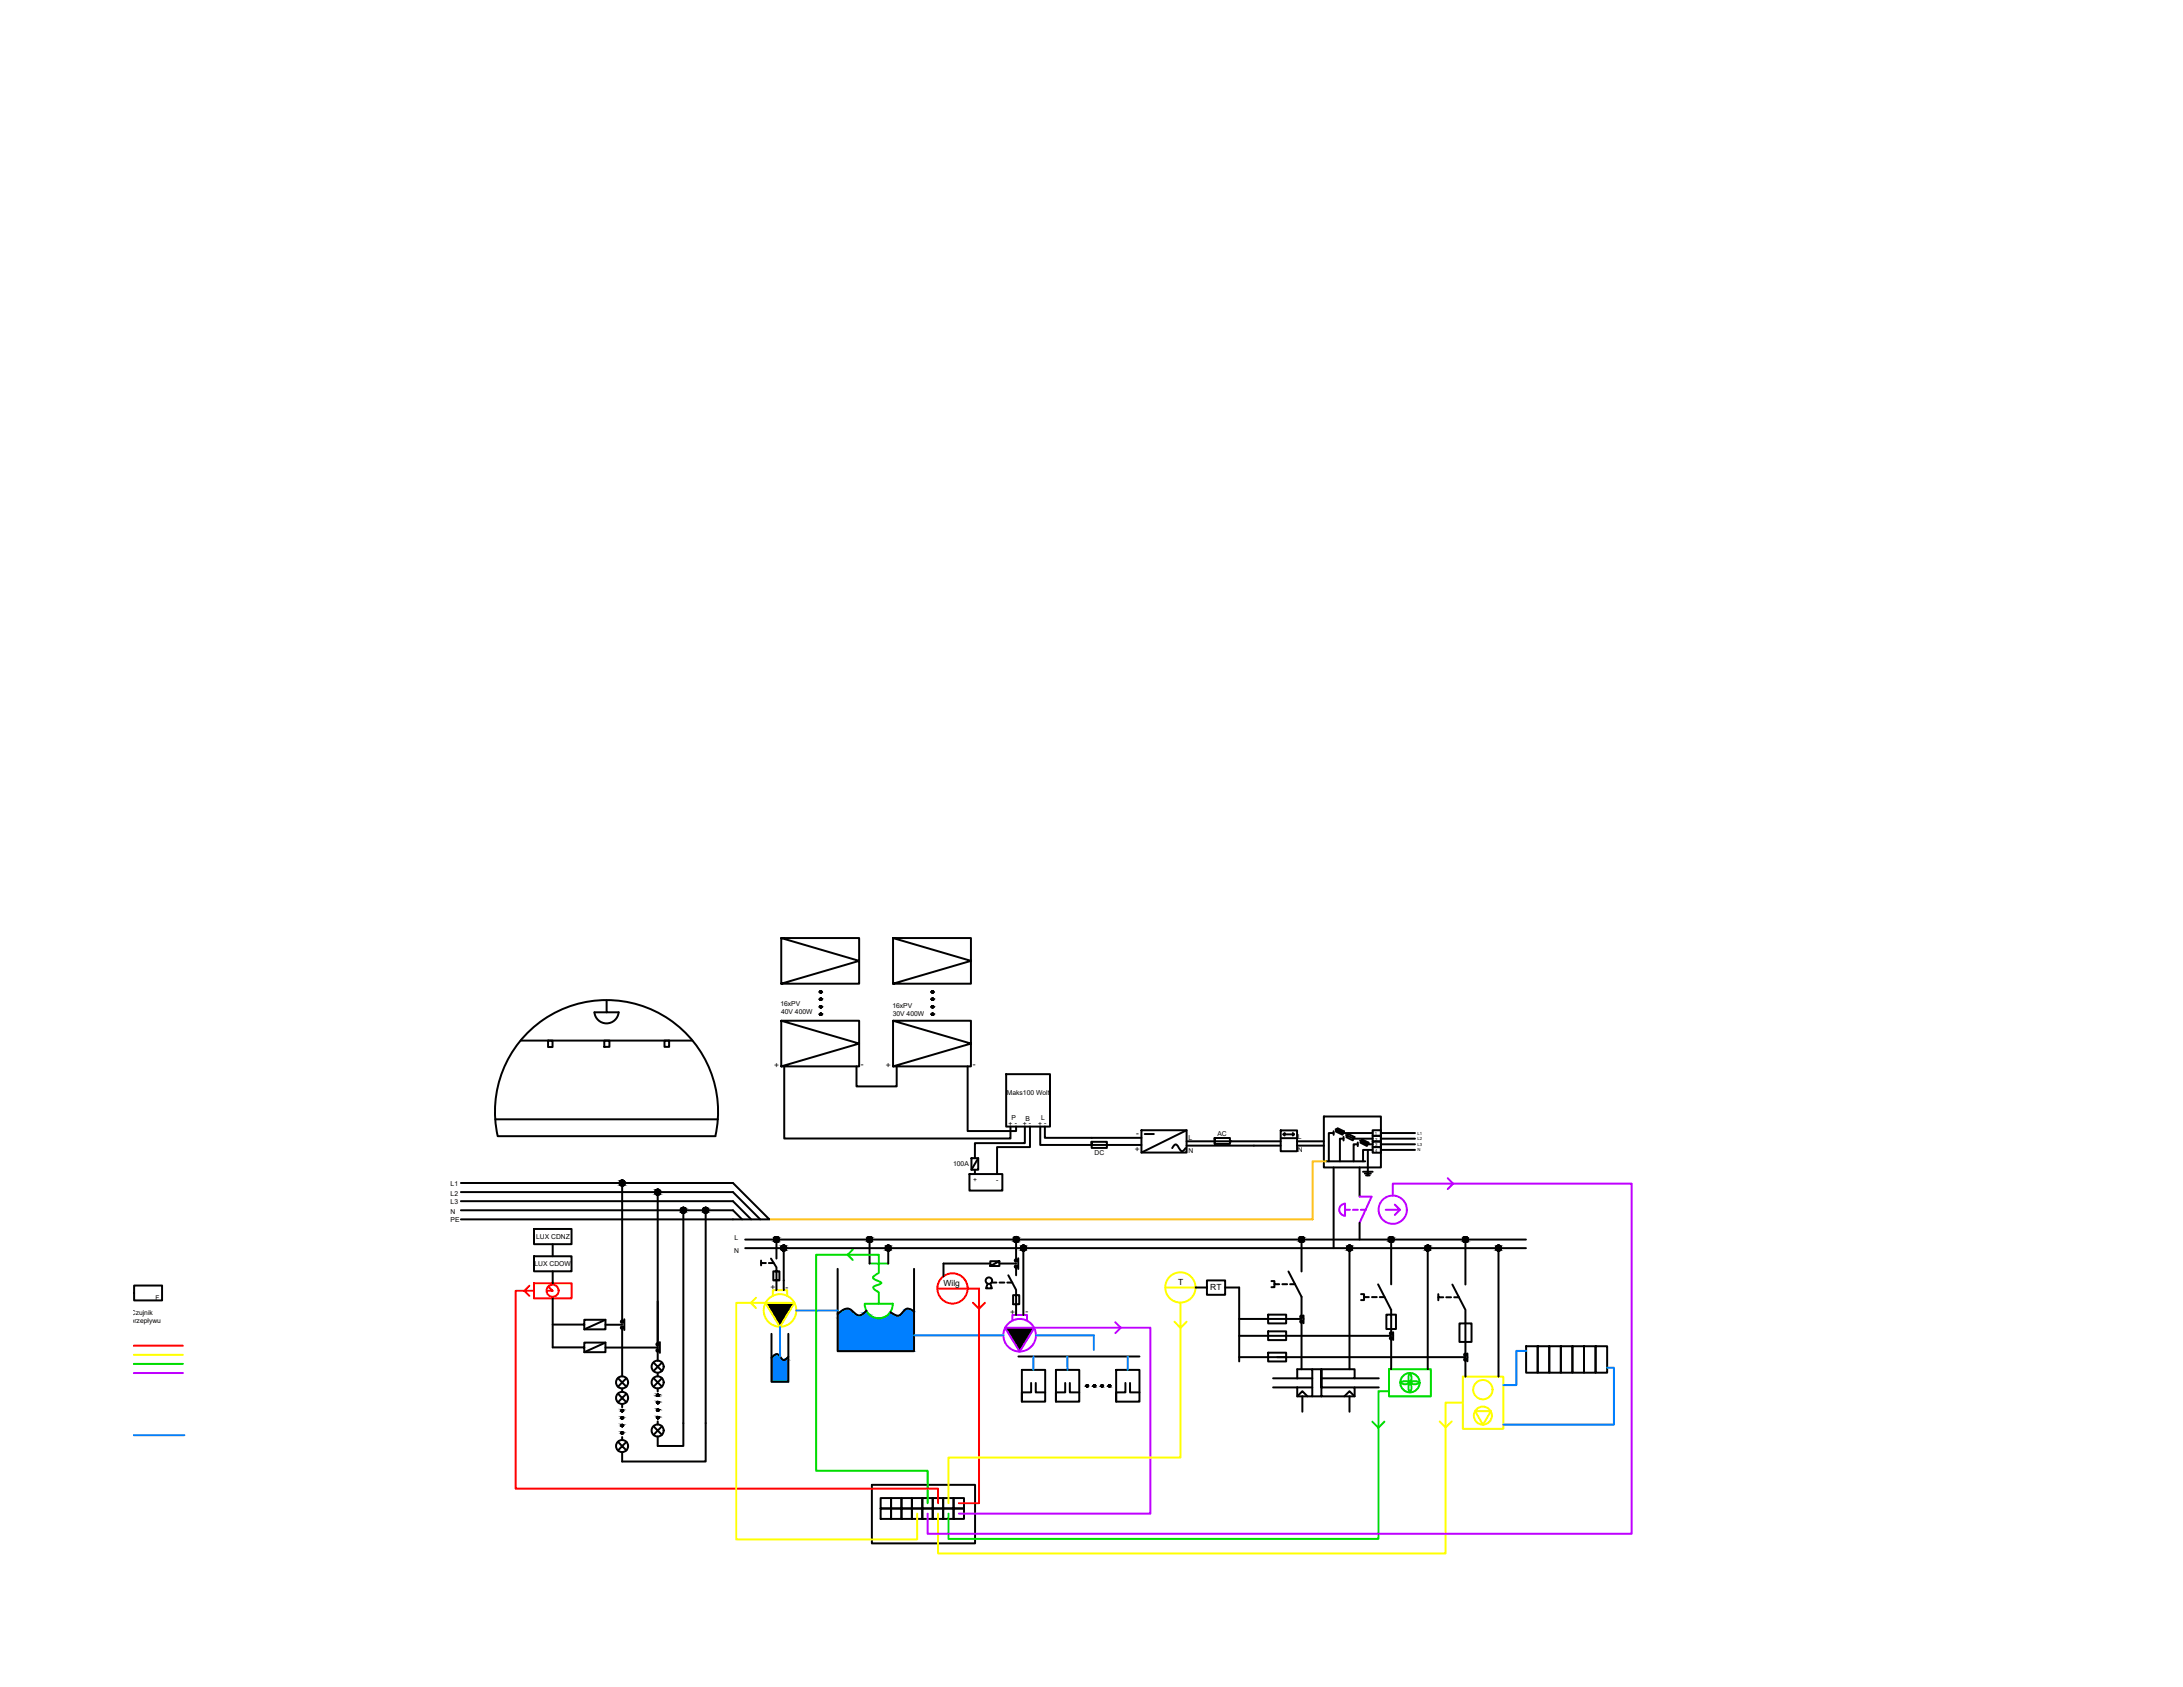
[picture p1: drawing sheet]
<svg xmlns="http://www.w3.org/2000/svg" width="279mm" height="216mm" viewBox="0 0 279 216" stroke-linecap="round" stroke-linejoin="round" font-family="sans-serif">
<defs><g id="words">
<g font-size="1.1">
<text x="99.1" y="136.6">+</text>
<text x="110.2" y="136.5">-</text>
<text x="113.4" y="136.6">+</text>
<text x="124.5" y="136.5">-</text>
<text x="145.3" y="147.5">+</text>
<text x="145.4" y="145.4">-</text>
<text x="98.6" y="165.1">+</text>
<text x="100.5" y="165.1">-</text>
<text x="120.8" y="164.6">Wilg</text>
<text x="150.8" y="164.5">T</text>
<text x="154.9" y="165.1">RT</text>
<text x="129.3" y="168.3">+</text>
<text x="131.2" y="168.2">-</text>
</g>
<g font-size=".9">
<text x="99.9" y="128.8">16xPV</text>
<text x="100" y="129.8">40V 400W</text>
<text x="114.2" y="129">16xPV</text>
<text x="114.3" y="130">30V 400W</text>
<text x="128.9" y="140.2">Maks100 Wolt</text>
<text x="129.5" y="143.4">P</text>
<text x="131.3" y="143.4">B</text>
<text x="133.3" y="143.4">L</text>
<text x="122" y="149.3">100A</text>
<text x="129.1" y="144.1">+ -</text>
<text x="130.9" y="144.1">+ -</text>
<text x="132.9" y="144.1">+ -</text>
<text x="140.1" y="147.8">DC</text>
<text x="152.1" y="145.9">L</text>
<text x="152.1" y="147.6">N</text>
<text x="155.8" y="145.4">AC</text>
<text x="166.1" y="145.8">L</text>
<text x="166.1" y="147.5">N</text>
<text x="57.7" y="154.1">L3</text>
<text x="57.7" y="153">L2</text>
<text x="57.7" y="155.3">N</text>
<text x="57.7" y="151.8">L1</text>
<text x="124.6" y="151.3">+</text>
<text x="127.5" y="151.2">-</text>
<text x="57.7" y="156.4">PE</text>
<text x="68.6" y="158.6">LUX CDNZ</text>
<text x="94" y="160.4">N</text>
<text x="94" y="158.7">L</text>
<text x="68.4" y="162">LUX CDOW</text>
<text x="16.7" y="169.3">przepływu</text>
<text x="16.7" y="168.3">Czujnik</text>
</g>
<text font-size=".8" x="19.9" y="166.3">F</text>
<g font-size=".5">
<text x="176" y="145.2">1</text>
<text x="176" y="146.7">3</text>
<text x="176" y="147.4">4</text>
<text x="176" y="146">2</text>
<text x="181.4" y="145.2">L1</text>
<text x="181.4" y="147.4">N</text>
<text x="181.4" y="146.6">L3</text>
<text x="181.4" y="146">L2</text>
</g>
</g></defs>
<!-- layer: 0 -->
<g fill="none" stroke="#000" stroke-width=".25">
<path d="M66.6 133.2h22M67.5 132.2a14.3 14.3 0 0 1 17-2.4 14.3 14.3 0 0 1 7.1 15.6h-27.9a14.3 14.3 0 0 1 3.8-13.2zM70.1 133.2h.6v.8h-.6zM77.3 133.2h.7v.8h-.7zM77.6 128v1.6h1.6a1.56 1.56 0 0 1-1.6 1.4 1.56 1.56 0 0 1-1.5-1.4h1.5M85 133.2h.6v.8h-.6zM100 130.6v5.9h10v-5.9h-10l10 3-10 2.9M100 120.1v5.8h10v-5.8h-10l10 2.9-10 2.9M100.4 136.5v9.2h28.9v-1.5M109.6 136.5v2.5h5.2v-2.5M114.3 130.6v5.9h10v-5.9h-10l10 3-10 2.9M114.3 120.1v5.8h10v-5.8h-10l10 2.9-10 2.9"/>
<path d="M123.8 136.5v8.3h6.2v-.6M128.8 137.5h5.6v6.7h-5.6zM59 151.4h34.8l4.7 4.7h-39.5M59 152.6h34.8l3.5 3.5M59 153.7h34.8l2.3 2.4M59 154.9h34.8l1.2 1.2M63.4 143.2h28.5M68.3 157.3h4.9v1.9h-4.9zM70.7 159.2v1.6M79.6 151.4v17.8M84.2 152.6v21.6M87.5 154.9v30.2h-3.3v-1.3"/>
<path d="M90.3 154.9v32.1h-10.7v-1.1M95.4 159.7h99.9M95.4 158.6h99.9M99.4 158.6v2.5M100.3 159.7v5.4M111.3 158.6v3.1M113.7 159.7v2M124.1 150.3h4.2v2.1h-4.2zM124.3 148.2h.9v1.5h-.9zM124.8 149.7v.6M125.2 148.2l-.9 1.5M130 158.6v2.7"/>
<path d="M131 159.7v8.6M131.2 144.2v2.1h-6.4v1.9M131.8 144.2v2.6h-4.2v3.5M133.1 144.2v2.3h13M133.7 144.2v1.4h12.4M139.7 146.1h2v.8h-2v-.8v.4M146.1 144.6h5.8v2.9h-5.8zM146.5 145.1h1.2M150 146.9l.1-.1a.36 .36 0 0 1 .4-.3 .36 .36 0 0 1 .4 .4l.3 .4h.2l.3-.4M151.9 146.1h12M151.9 144.6l-5.8 2.9M151.9 146.6h12"/>
<path d="M155.5 145.6h1.9v.8h-1.9v-.8v.4M155.5 146.1v.3M163.9 144.7h2.1v2.6h-2.1zM163.9 145.7h2.1M164.3 145.2l.1 .1M164.4 145l-.1 .2h1.3M165.5 145l.1 .2-.1 .1M166 146.1h3.4M166 146.6h3.4M166.6 158.6v4.1M169.4 142.9h7.3v6.5h-7.3zM169.7 148.6h5"/>
<path d="M170.7 145h-.6v3.6M170.7 144.8v.4M170.7 149.4v10.3M170.9 144.5l1 .5-.1 .2-.8-.4 .2-.4 .8 .4-.1 .2h3.8M172 145.7h-.5v2.9M172 145.5v.5M172.3 145.3l.9 .4h2.5M172.5 145.1l.9 .4-.3 .4-.8-.4zM172.7 159.7v15.5M173.8 146.4h-.6v2.2M173.8 146.2v.5M174 149.4v3.7"/>
<path d="M174 156.5v2.1M174.1 146l.9 .4-.1 .3-.8-.5 .2-.4 .9 .4-.2 .2h.7M175.1 147.2v2.8h-.6M175.1 150.4h.2M175.5 150.2h-.4v.2h-.3M175.7 146.8h1v.7h-1zM175.7 146.1h1v.7h-1zM175.7 145.4h1v.7h-1zM175.7 144.6h1v.8h-1zM175.7 147.2h-1.2v1.4M175.7 150h-.6v.2h-.4M176.7 145h4.4"/>
<path d="M176.7 145.7h4.4M176.7 146.4h4.4M176.7 147.2h4.4M178.1 158.6v5.8M182.7 159.7v15.5M187.6 158.6v5.8M191.8 159.7v16.5M17.2 164.5h3.5v1.9h-3.5zM68.3 160.8h4.9v1.9h-4.9zM70.7 169.5h4.1v-.6h2.7v1.2h-2.7v-.6M70.7 166.2v6.2h4.1v-.6h2.7v1.3h-2.7v-.7M70.7 162.7v1.5"/>
<path d="M77.5 168.9l-2.7 1.2M77.5 169.5h2.1M77.5 171.8l-2.7 1.3M77.5 172.5h6.7M79.1 177.5l.5-.6 .6 .6M79.1 176.4l.5 .5 .6-.5M79.1 179.5l.5-.6 .6 .6M79.1 178.4l.5 .5 .6-.5M79.6 169.9v6.2M79.6 177.7v.4M79.6 179.7v.4M79.9 168.8v1.4"/>
<path d="M83.7 175.5l.5-.6 .5 .6M83.7 174.4l.5 .5 .5-.5M83.7 177.5l.5-.6 .5 .6M83.7 176.4l.5 .5 .5-.5M84.2 175.7v.4M84.2 177.7v.4M84.5 171.8v1.3M97.4 161.3v.3h.6M97.4 161.6v.3M98.4 161.6h.6M98.7 161.1l.7 1.1v1.7h-.4v-1.2h.8v1.2h-.4v1.2M98.7 170.7v6.1h2.2v-6.1"/>
<path d="M100.9 173.6l-.6 .5-.5-.5a.45 .45 0 0 0-.3-.3 .45 .45 0 0 0-.5 .2l-.3 .3M107.2 162.4v10.5h9.8v-10.5M110.9 167.7l-.2 .3a.79 .79 0 0 1-1.4 0 1.04 1.04 0 0 0-1.6-.2l-.5 .3M117 167.8l-.2-.1a.78 .78 0 0 0-1.3 .3l-.5 .4a1.6 1.6 0 0 1-1-.5M126.4 164.3l-.2 .6h.8l-.3-.6M126.7 161.7h-5.9v1.7M126.9 164.1h.6M127.9 161.4l-1.2 .6h1.2v-.6h-1.2v.6M127.9 161.7h2.1M127.9 164.1h.6M128.9 164.1h.7M129.1 163.2l.9 1.9v1.8h.5v-1.2h-.8v1.2h.3v1.4"/>
<path d="M130 162.1v1.1M130.3 161v1.4M130.3 173.6h15.5M130.8 175.3h3v4.1h-3zM132 177v1.2h-1.2v1.2M132.6 177v1.2h1.2M135.1 175.3h3v4.1h-3zM136.3 177v1.2h-1.2v1.2M136.9 177v1.2h1.2M142.9 175.3h2.9v4.1h-2.9zM144 177v1.2h-1.1v1.2M144.6 177v1.2h1.2"/>
<path d="M153 164.8h1.5M154.5 163.9h2.3v1.8h-2.3zM156.8 164.8h1.8v9.4M158.6 168.8h8M158.6 171h19.4M158.6 173.7h29M162.3 168.2h2.3v1.2h-2.3zM162.3 170.4h2.3v1.1h-2.3zM162.3 173.1h2.3v1.1h-2.3zM162.7 163.9h.4v.5h.6M162.9 176.4h5.1M162.9 177.6h5.1"/>
<path d="M163.1 164.4v.3h-.4M164.1 164.4h.6M164.9 162.7l1.7 3.3v2.5M165.1 164.4h.6M166 176.4v-1.2h2v3.5h-2v-1.1M166 178.7l.7-.7 .6 .7M166.6 169.1v6.1M166.7 178.7v2M166.8 168.4v.9M168 175.2h5.4v1.2h-4.3M168 178.7h5.4v-1.1h-4.3v-2.4v3.5M172.1 178.7l.6-.7 .7 .7"/>
<path d="M172.7 178.7v2M173.4 176.4h3.1M173.4 177.6h3.1M174.2 165.6h.4v.4h.6M174.6 166v.4h-.4M175.6 166h.6M176.4 164.4l1.7 3.2v3.1M176.6 166h.6M177.4 168.2h1.3v1.9h-1.3zM178.1 171.3v3.9M178.3 170.5v1M184.1 165.6v.4h.6"/>
<path d="M184.1 166v.4M185.1 166h.6M185.9 164.4l1.7 3.2v5.8M186.1 166h.6M186.8 169.4h1.5v2.3h-1.5zM187.6 174v2.2M187.8 173.2v1M195.3 172.3h1.5v3.4h-1.5zM196.8 172.3h1.5v3.4h-1.5zM198.3 172.3h1.5v3.4h-1.5zM199.8 172.3h1.5v3.4h-1.5zM201.3 172.3h1.4v3.4h-1.4z"/>
<path d="M202.7 172.3h1.5v3.4h-1.5zM204.2 172.3h1.5v3.4h-1.5zM79.1 185.6l.5-.5 .6 .5M79.1 184.5l.5 .6 .6-.6M79.6 183.9v.4M83.7 183.6l.5-.5 .5 .5M83.7 182.5l.5 .6 .5-.6M84.2 181.9v.4M111.6 190h13.2v7.5h-13.2zM112.7 193.1h1.3v1.3h-1.3zM112.7 191.7h1.3v1.4h-1.3zM114 193.1h1.4v1.3h-1.4z"/>
<path d="M114 191.7h1.4v1.4h-1.4zM115.4 193.1h1.3v1.3h-1.3zM115.4 191.7h1.3v1.4h-1.3zM116.7 193.1h1.3v1.3h-1.3zM116.7 191.7h1.3v1.4h-1.3zM118 193.1h1.4v1.3h-1.4zM118 191.7h1.4v1.4h-1.4zM119.4 193.1h1.3v1.3h-1.3zM119.4 191.7h1.3v1.4h-1.3zM120.7 193.1h1.3v1.3h-1.3zM120.7 191.7h1.3v1.4h-1.3zM122 193.1h1.4v1.3h-1.4z"/>
<path d="M122 191.7h1.4v1.4h-1.4z"/>
<circle cx="79.6" cy="176.9" r=".77"/>
<circle cx="79.6" cy="178.9" r=".77"/>
<circle cx="79.6" cy="169.1" r=".16"/>
<circle cx="79.6" cy="169.9" r=".16"/>
<circle cx="84.2" cy="176.9" r=".77"/>
<circle cx="84.2" cy="174.9" r=".77"/>
<circle cx="84.2" cy="172.8" r=".16"/>
<circle cx="84.2" cy="172" r=".16"/>
<circle cx="126.6" cy="163.9" r=".41"/>
<circle cx="130" cy="161.3" r=".16"/>
<circle cx="130" cy="162.1" r=".16"/>
<circle cx="166.6" cy="168.5" r=".16"/>
<circle cx="166.6" cy="169.1" r=".16"/>
<circle cx="178" cy="170.6" r=".16"/>
<circle cx="178" cy="171.3" r=".16"/>
<circle cx="187.5" cy="173.4" r=".16"/>
<circle cx="187.5" cy="174" r=".16"/>
<circle cx="79.6" cy="185.1" r=".77"/>
<circle cx="84.2" cy="183.1" r=".77"/>
</g>
<!-- layer: RURY WODY -->
<g fill="#007fff" stroke="#007fff" stroke-width=".13">
<path d="M108.4 167.5h.1z"/>
<path d="M116.1 167.5h.3z"/>
<path d="M99.3 173.3h.2z"/>
<path d="M100.8 173.8l.1-.2v.2z"/>
<path d="M100.5 174h.4z"/>
<path d="M108.4 167.5h.3zM108.2 167.5h.5z"/>
<path d="M116.1 167.5h.3zM116.1 167.5h.3z"/>
<path d="M108.2 167.5h.5zM108.2 167.5h.5z"/>
<path d="M116.1 167.5h.3zM116 167.5h.4z"/>
<path d="M116 167.5l.6 .1zM115.9 167.6h.7z"/>
<path d="M108.2 167.5l.7 .1-.2-.1zM108 167.6l.2-.1 .7 .1z"/>
<path d="M108 167.6h.9zM107.9 167.6h1z"/>
<path d="M115.9 167.6h.8zM115.8 167.6h.9z"/>
<path d="M107.9 167.6l1.2 .2-.2-.2zM107.7 167.8l.2-.2 1.2 .2z"/>
<path d="M107.7 167.8h1.4zM107.7 167.8h1.4z"/>
<path d="M115.8 167.6l1.2 .2-.3-.2zM115.8 167.6l1.2 .2h-1.4z"/>
<path d="M110.9 167.8l.1 .2zM110.7 168l.2-.2 .1 .2z"/>
<path d="M115.6 167.8l1.4 .2v-.2zM115.6 167.8l1.4 .2h-1.5z"/>
<path d="M110.7 168h.4zM110.6 168h.5z"/>
<path d="M107.7 167.8l1.8 .3-.4-.3zM107.2 168.1l.5-.3 1.8 .3z"/>
<path d="M110.6 168l.6 .2-.1-.2zM110.4 168.2l.2-.2 .6 .2z"/>
<path d="M115.5 168l1.5 .2v-.2zM115.5 168l1.5 .2h-1.7z"/>
<path d="M107.2 168.1l2.3 .1zM107.2 168.1l2.3 .1z"/>
<path d="M113.9 168l.5 .2zM113.9 168l.5 .2h-.7z"/>
<path d="M113.7 168.2h.7zM113.7 168.2h.7z"/>
<path d="M110.4 168.2l.9 .1-.1-.1zM110.2 168.3l.2-.1 .9 .1z"/>
<path d="M110.2 168.3h1.1zM110.2 168.3h1.1z"/>
<path d="M115.3 168.2l1.7 .1v-.1zM115.2 168.3l.1-.1 1.7 .1z"/>
<path d="M107.2 168.2l2.6 .1-.3-.1zM107.2 168.2l2.6 .1h-2.6z"/>
<path d="M113.7 168.2l.9 .1-.2-.1zM113.6 168.3l.1-.1 .9 .1z"/>
<path d="M110.2 168.3h1.2zM110.1 168.3h1.3z"/>
<path d="M110.1 168.3l1.3 .1zM110 168.4h1.4z"/>
<path d="M107.2 168.3l2.7 .1zM107.2 168.3l2.7 .1z"/>
<path d="M110 168.4h1.4zM110 168.4h1.4z"/>
<path d="M107.2 168.4h2.8zM107.2 168.4h2.8z"/>
<path d="M115.2 168.3l1.8 .1zM115 168.4h2z"/>
<path d="M113.6 168.3l1.2 .1zM113.6 168.3l1.2 .1h-1.3z"/>
<path d="M115 168.4h2zM115 168.4h2z"/>
<path d="M113.5 168.4h1.5zM113.5 168.4h1.5z"/>
<path d="M113.5 168.4h3.5zM113.5 168.4h3.5z"/>
<path d="M107.2 168.4l4.4 .1-.2-.1zM107.2 168.4l4.4 .1h-4.4z"/>
<path d="M113.5 168.4l3.5 .2v-.2zM113.2 168.6l.3-.2 3.5 .2z"/>
<path d="M107.2 168.5l4.7 .1-.3-.1zM107.2 168.5l4.7 .1h-4.7z"/>
<path d="M113.2 168.6l3.8 .1v-.1zM112.9 168.7l.3-.1 3.8 .1z"/>
<path d="M112.9 168.7h4.1zM112.7 168.7h4.3z"/>
<path d="M107.2 168.6l5 .1-.3-.1zM107.2 168.6l5 .1h-5z"/>
<path d="M112.7 168.7h4.3zM112.5 168.7h4.5z"/>
<path d="M107.2 168.7h5.3zM107.2 168.7h5.3z"/>
<path d="M107.2 168.7l9.8 4.2v-4.2zM107.2 168.7l9.8 4.2h-9.8z"/>
<path d="M99.3 173.3h.3zM99.2 173.3h.4z"/>
<path d="M99.2 173.3l.4 .1zM99.2 173.3l.4 .1z"/>
<path d="M99.2 173.4l.5 .1-.1-.1zM99 173.5l.2-.1 .5 .1zM99 173.5h.7zM99 173.5h.7z"/>
<path d="M99 173.5l.8 .1-.1-.1zM99 173.5l.8 .1h-.9z"/>
<path d="M98.9 173.6l1.1 .2-.2-.2zM98.9 173.6l1.1 .2h-1.3z"/>
<path d="M98.7 173.8l1.4 .1-.1-.1zM98.7 173.8l1.4 .1h-1.4z"/>
<path d="M100.8 173.8l.1 .1v-.1zM100.8 173.8l.1 .1h-.3z"/>
<path d="M100.6 173.9l.3 .1v-.1zM100.5 174l.1-.1 .3 .1zM100.5 174h.4z"/>
<path d="M98.7 173.9l1.5 .1-.1-.1zM98.7 173.9l1.5 .1h-1.5z"/>
<path d="M100.5 174l.4 .1zM100.3 174.1h.6z"/>
<path d="M98.7 174l1.6 .1zM98.7 174l1.6 .1z"/>
<path d="M98.7 174.1l2.2 2.7v-2.7zM98.7 174.1l2.2 2.7h-2.2z"/>
</g>
<!-- layer: cyfrowy3 -->
<g fill="none" stroke="#0d0" stroke-width=".25">
<path d="M109.1 159.9l-.6 .7 .6 .6M17.1 174.6h6.3M110.7 166.9a1.79 1.79 0 0 0 1.8 1.8 1.79 1.79 0 0 0 1.8-1.8M110.7 166.8h3.6M111.3 161.7h2.4M112.5 166.8v-1.4l-.5-.3-.2-.4 .9-.4 .1-.2a1.68 1.68 0 0 1-1.1-.6l.8-.6v-2.3h-8v27.6h14.2v4.2M177.8 175.2h5.3v3.5h-5.3zM177.8 178h-1.4v18.9h-55v-3.2M179.2 176.9a1.09 1.09 0 0 1 1.3 0M179.2 177a1.09 1.09 0 0 0 1.3 0M180.4 177a1.03 1.03 0 0 1 0 1.2 1.09 1.09 0 0 1 0-1.2zM180.4 175.7a1.06 1.06 0 0 1 .1 1.3 1.06 1.06 0 0 1-.1-1.3z"/>
<path d="M180.4 177a1.09 1.09 0 0 0 1.3 0M180.4 176.9a1.09 1.09 0 0 1 1.3 0M175.6 181.9l.8 .8 .8-.8"/>
<circle cx="180.5" cy="177" r="1.24"/>
<circle cx="180.5" cy="177" r=".16"/>
</g>
<!-- layer: 0 -->
<g fill="#000" stroke="#000" stroke-width=".13">
<path d="M98 166.7l3.7 .1zM128.7 169.9h3.7z"/>
<path d="M79.6 151h.1zM79.5 151h.2z"/>
<path d="M79.5 151l.3 .1zM79.5 151.1h.3z"/>
<path d="M79.5 151.8h.2zM79.5 151.8h.2z"/>
<path d="M79.5 151.1h.4zM79.4 151.1h.5z"/>
<path d="M79.5 151.8h.3zM79.5 151.8h.2z"/>
<path d="M79.4 151.1h.5zM79.4 151.1h.5z"/>
<path d="M79.4 151.7h.5zM79.4 151.7l.4 .1z"/>
<path d="M79.4 151.1l.6 .1zM79.4 151.1l.6 .1h-.7z"/>
<path d="M79.4 151.7h.5zM79.4 151.7h.5z"/>
<path d="M79.3 151.2l.7 .1zM79.3 151.2l.7 .1h-.7z"/>
<path d="M79.3 151.6h.7zM79.3 151.6l.6 .1z"/>
<path d="M79.3 151.3h.7zM79.3 151.3h.7h-.8z"/>
<path d="M79.3 151.5h.7zM79.3 151.5l.7 .1z"/>
<path d="M79.2 151.3l.8 .1zM79.2 151.3l.8 .1z"/>
<path d="M79.2 151.5h.8zM79.2 151.5h.8z"/>
<path d="M79.2 151.4l.8 .1v-.1zM79.2 151.4l.8 .1h-.8z"/>
<path d="M84.2 152.2h.1zM84.1 152.2h.2z"/>
<path d="M84.1 152.2h.3zM84 152.2h.4z"/>
<path d="M84.1 152.9h.2zM84.1 152.9h.1z"/>
<path d="M84 152.2l.4 .1zM83.9 152.3h.5z"/>
<path d="M84 152.9h.4zM84 152.9h.3z"/>
<path d="M83.9 152.3h.6zM83.9 152.3h.6z"/>
<path d="M83.9 152.9h.5zM83.9 152.9h.5z"/>
<path d="M83.9 152.3l.6 .1zM83.9 152.3l.6 .1h-.6z"/>
<path d="M83.9 152.8h.6zM83.9 152.8l.5 .1z"/>
<path d="M83.9 152.4h.6zM83.9 152.4h.6h-.7z"/>
<path d="M83.9 152.8h.6zM83.9 152.8h.6z"/>
<path d="M83.8 152.4l.8 .1zM83.8 152.4l.8 .1h-.8z"/>
<path d="M83.8 152.7h.7zM83.8 152.7l.7 .1z"/>
<path d="M83.8 152.5l.8 .1zM83.8 152.5l.8 .1z"/>
<path d="M83.8 152.6h.8zM83.8 152.6l.7 .1z"/>
<path d="M83.8 152.6h.8zM83.8 152.6h.8h-.8z"/>
<path d="M87.4 154.5h.2zM87.4 154.5h.2z"/>
<path d="M87.4 154.5l.2 .1zM87.3 154.6h.3z"/>
<path d="M87.4 155.3h.2zM87.4 155.3h.1z"/>
<path d="M87.3 154.6h.4zM87.2 154.6h.5z"/>
<path d="M87.3 155.2h.3zM87.3 155.2l.3 .1z"/>
<path d="M87.2 154.6h.5zM87.2 154.6h.5h-.5z"/>
<path d="M87.2 155.2h.5zM87.2 155.2h.4z"/>
<path d="M87.2 154.6l.6 .1zM87.2 154.6l.6 .1z"/>
<path d="M87.2 155.1h.5zM87.2 155.1l.5 .1z"/>
<path d="M87.1 154.7h.7zM87.1 154.7h.7h-.7z"/>
<path d="M87.1 155.1h.7zM87.1 155.1h.6z"/>
<path d="M87.1 154.7l.7 .1v-.1zM87.1 154.7l.7 .1h-.7z"/>
<path d="M87.1 155h.7zM87.1 155l.7 .1z"/>
<path d="M87.1 154.8l.7 .1zM87.1 154.8l.7 .1h-.7z"/>
<path d="M87.1 154.9l.7 .1zM87.1 154.9l.7 .1z"/>
<path d="M87.1 155h.7zM87.1 155h.7h-.7z"/>
<path d="M90.3 154.5h.1zM90.2 154.5h.2z"/>
<path d="M90.2 154.5l.3 .1zM90.1 154.6h.4z"/>
<path d="M90.2 155.3h.2zM90.2 155.3h.1z"/>
<path d="M90.1 154.6h.5zM90.1 154.6h.5z"/>
<path d="M90.1 155.2h.4zM90.1 155.2l.3 .1z"/>
<path d="M90.1 154.6h.5zM90.1 154.6h.5h-.6z"/>
<path d="M90.1 155.2h.5zM90.1 155.2h.4z"/>
<path d="M90 154.6l.6 .1zM90 154.6l.6 .1z"/>
<path d="M90 155.1h.6zM90 155.1l.6 .1z"/>
<path d="M90 154.7h.7zM90 154.7h.7h-.8z"/>
<path d="M90 155.1h.6zM90 155.1h.6z"/>
<path d="M89.9 154.7l.8 .1v-.1zM89.9 154.7l.8 .1h-.8z"/>
<path d="M89.9 155h.8zM89.9 155l.7 .1z"/>
<path d="M89.9 154.8l.8 .1zM89.9 154.8l.8 .1h-.8z"/>
<path d="M89.9 154.9l.8 .1zM89.9 154.9l.8 .1z"/>
<path d="M89.9 155h.8zM89.9 155h.8h-.8z"/>
<path d="M99.3 158.3h.2zM99.3 158.3h.2z"/>
<path d="M99.3 158.3h.2zM99.2 158.3h.3z"/>
<path d="M99.3 159h.2zM99.3 159h.1z"/>
<path d="M99.2 158.3h.4zM99.1 158.3h.5z"/>
<path d="M99.2 159h.3zM99.2 159h.3z"/>
<path d="M99.1 158.3l.6 .1zM99.1 158.4h.6z"/>
<path d="M99.1 158.9h.5zM99.1 158.9l.4 .1z"/>
<path d="M99.1 158.4h.6zM99.1 158.4h.6h-.7z"/>
<path d="M99.1 158.9h.6zM99.1 158.9h.5z"/>
<path d="M99 158.4l.7 .1zM99 158.4l.7 .1h-.7z"/>
<path d="M99 158.8h.7zM99 158.8l.7 .1z"/>
<path d="M99 158.5l.8 .1zM99 158.5l.8 .1h-.8z"/>
<path d="M99 158.8h.7zM99 158.8h.7z"/>
<path d="M99 158.6h.8zM99 158.6h.8h-.8z"/>
<path d="M99 158.6l.8 .1zM99 158.6l.8 .1z"/>
<path d="M99 158.7h.8zM99 158.7l.7 .1z"/>
<path d="M100.3 159.4h.1zM100.2 159.4h.2z"/>
<path d="M100.2 159.4h.3zM100.1 159.4h.4z"/>
<path d="M100.1 159.4h.4zM100.1 159.4h.4z"/>
<path d="M100.1 159.4l.5 .1zM100 159.5h.6z"/>
<path d="M100 159.5h.6zM100 159.5h.6h-.6z"/>
<path d="M100 160h.6zM100 160h.5z"/>
<path d="M100 159.5l.7 .1zM100 159.5l.7 .1h-.8z"/>
<path d="M100 159.9h.6zM100 159.9l.6 .1z"/>
<path d="M99.9 159.6l.8 .1zM99.9 159.6l.8 .1z"/>
<path d="M99.9 159.9h.8zM99.9 159.9h.7z"/>
<path d="M99.9 159.7h.8zM99.9 159.7h.8h-.8z"/>
<path d="M99.9 159.7l.8 .1zM99.9 159.7l.8 .1z"/>
<path d="M99.9 159.8h.8zM99.9 159.8l.8 .1z"/>
<path d="M111.3 158.3h.1zM111.2 158.3h.2z"/>
<path d="M111.2 158.3h.3zM111.1 158.3h.4z"/>
<path d="M111.2 159h.2zM111.2 159h.1z"/>
<path d="M111.1 158.3h.4zM111.1 158.3h.4z"/>
<path d="M111.1 159h.4zM111.1 159h.3z"/>
<path d="M111.1 158.3l.5 .1zM111.1 158.3l.5 .1z"/>
<path d="M111.1 158.9h.4zM111.1 158.9l.4 .1z"/>
<path d="M111 158.4h.6zM111 158.4h.6h-.6z"/>
<path d="M111 158.9h.6zM111 158.9h.5z"/>
<path d="M111 158.4l.7 .1zM111 158.4l.7 .1h-.8z"/>
<path d="M111 158.8h.6zM111 158.8l.6 .1z"/>
<path d="M110.9 158.5l.8 .1zM110.9 158.5l.8 .1h-.8z"/>
<path d="M110.9 158.8h.8zM110.9 158.8h.7z"/>
<path d="M110.9 158.6h.8zM110.9 158.6h.8h-.8z"/>
<path d="M110.9 158.6l.8 .1zM110.9 158.6l.8 .1z"/>
<path d="M110.9 158.7h.8zM110.9 158.7l.8 .1z"/>
<path d="M113.6 159.4h.2zM113.6 159.4h.2z"/>
<path d="M113.6 159.4h.3zM113.5 159.4h.4z"/>
<path d="M113.5 159.4h.4zM113.5 159.4h.4z"/>
<path d="M113.5 159.4l.5 .1zM113.4 159.5h.6z"/>
<path d="M113.4 159.5h.6zM113.4 159.5h.6h-.7z"/>
<path d="M113.4 160h.6zM113.4 160h.5z"/>
<path d="M113.3 159.5l.7 .1zM113.3 159.5l.7 .1h-.7z"/>
<path d="M113.3 159.9h.7zM113.3 159.9l.7 .1z"/>
<path d="M113.3 159.6l.8 .1zM113.3 159.6l.8 .1h-.8z"/>
<path d="M113.3 159.9h.7zM113.3 159.9h.7z"/>
<path d="M113.3 159.7h.8zM113.3 159.7h.8h-.8z"/>
<path d="M113.3 159.7l.8 .1zM113.3 159.7l.8 .1z"/>
<path d="M113.3 159.8h.8zM113.3 159.8l.7 .1z"/>
<path d="M130 158.2l.2 .1zM130 158.3h.2z"/>
<path d="M130 158.3h.2zM129.9 158.3h.3z"/>
<path d="M130 159h.2zM130 159h.1z"/>
<path d="M129.9 158.3h.4zM129.8 158.3h.5z"/>
<path d="M129.9 159h.3zM129.9 159h.3z"/>
<path d="M129.8 158.3l.5 .1zM129.8 158.4h.5z"/>
<path d="M129.8 158.9h.5zM129.8 158.9l.4 .1z"/>
<path d="M129.8 158.4h.6zM129.8 158.4h.6h-.7z"/>
<path d="M129.8 158.9h.5zM129.8 158.9h.5z"/>
<path d="M129.7 158.4l.7 .1zM129.7 158.4l.7 .1h-.7z"/>
<path d="M129.7 158.8h.7zM129.7 158.8l.6 .1z"/>
<path d="M129.7 158.5l.8 .1zM129.7 158.5l.8 .1h-.8z"/>
<path d="M129.7 158.8h.7zM129.7 158.8h.7z"/>
<path d="M129.7 158.6h.8zM129.7 158.6h.8z"/>
<path d="M129.7 158.6l.8 .1v-.1zM129.7 158.6l.8 .1h-.8z"/>
<path d="M129.7 158.7h.8zM129.7 158.7l.7 .1z"/>
<path d="M131 159.4h.1zM130.9 159.4h.2z"/>
<path d="M130.9 159.4h.2zM130.8 159.4h.3z"/>
<path d="M130.8 159.4h.4zM130.7 159.4h.5z"/>
<path d="M130.7 159.4l.6 .1zM130.7 159.4l.6 .1z"/>
<path d="M130.7 159.5h.6zM130.7 159.5h.6h-.6z"/>
<path d="M130.7 160h.6zM130.7 160h.5z"/>
<path d="M130.7 159.5l.6 .1zM130.7 159.5l.6 .1h-.7z"/>
<path d="M130.7 159.9h.6zM130.7 159.9l.6 .1z"/>
<path d="M130.6 159.6l.8 .1zM130.6 159.6l.8 .1h-.8z"/>
<path d="M130.6 159.9h.7zM130.6 159.9h.7z"/>
<path d="M130.6 159.7h.8zM130.6 159.7h.8h-.8z"/>
<path d="M130.6 159.8h.8zM130.6 159.8l.7 .1z"/>
<path d="M130.6 159.7h.8zM130.6 159.7l.8 .1z"/>
<path d="M166.5 158.3h.2zM166.5 158.3h.2z"/>
<path d="M166.5 158.3h.3zM166.4 158.3h.4z"/>
<path d="M166.5 159h.2zM166.5 159h.1z"/>
<path d="M166.4 158.3h.4zM166.3 158.3h.5z"/>
<path d="M166.4 159h.4zM166.4 159h.3z"/>
<path d="M166.3 158.3l.6 .1zM166.3 158.3l.6 .1z"/>
<path d="M166.3 158.9h.5zM166.3 158.9l.5 .1z"/>
<path d="M166.3 158.4h.6zM166.3 158.4h.6h-.6z"/>
<path d="M166.3 158.9h.6zM166.3 158.9h.5z"/>
<path d="M166.3 158.4l.6 .1zM166.3 158.4l.6 .1h-.7z"/>
<path d="M166.3 158.8h.6zM166.3 158.8l.6 .1z"/>
<path d="M166.2 158.5l.8 .1zM166.2 158.5l.8 .1h-.8z"/>
<path d="M166.2 158.8h.7zM166.2 158.8h.7z"/>
<path d="M166.2 158.6h.8zM166.2 158.6h.8h-.8z"/>
<path d="M166.2 158.6l.8 .1zM166.2 158.6l.8 .1z"/>
<path d="M166.2 158.7h.8zM166.2 158.7l.7 .1z"/>
<path d="M172.7 159.4h.1zM172.6 159.4h.2z"/>
<path d="M172.6 159.4h.3zM172.6 159.4h.3z"/>
<path d="M172.6 159.4h.4zM172.5 159.4h.5z"/>
<path d="M172.5 159.4l.5 .1zM172.5 159.4l.5 .1z"/>
<path d="M172.4 159.5h.7zM172.4 159.5h.7h-.7z"/>
<path d="M172.4 160h.6zM172.4 160h.6z"/>
<path d="M172.4 159.5l.7 .1zM172.4 159.5l.7 .1h-.7z"/>
<path d="M172.4 159.9h.7zM172.4 159.9l.6 .1z"/>
<path d="M172.4 159.6l.7 .1zM172.4 159.6l.7 .1h-.8z"/>
<path d="M172.4 159.9h.7zM172.4 159.9h.7z"/>
<path d="M172.3 159.7h.8zM172.3 159.7h.8h-.8z"/>
<path d="M172.3 159.7l.8 .1zM172.3 159.7l.8 .1z"/>
<path d="M172.3 159.8h.8zM172.3 159.8l.8 .1z"/>
<path d="M178 158.3h.2zM177.9 158.3h.3z"/>
<path d="M177.9 158.3h.3zM177.9 158.3h.3z"/>
<path d="M177.9 159h.3zM177.9 159h.2z"/>
<path d="M177.9 158.3h.4zM177.8 158.3h.5z"/>
<path d="M177.9 159h.3zM177.9 159h.3z"/>
<path d="M177.8 158.3l.5 .1zM177.8 158.4h.5z"/>
<path d="M177.8 158.9h.5zM177.8 158.9l.4 .1z"/>
<path d="M177.8 158.4h.6zM177.8 158.4h.6h-.7z"/>
<path d="M177.8 158.9h.5zM177.8 158.9h.5z"/>
<path d="M177.7 158.4l.7 .1zM177.7 158.4l.7 .1h-.7z"/>
<path d="M177.7 158.8h.7zM177.7 158.8l.6 .1z"/>
<path d="M177.7 158.5l.7 .1zM177.7 158.5l.7 .1h-.7z"/>
<path d="M177.7 158.8h.7zM177.7 158.8h.7z"/>
<path d="M177.7 158.6h.7zM177.7 158.6h.7h-.7z"/>
<path d="M177.7 158.6l.7 .1zM177.7 158.6l.7 .1z"/>
<path d="M177.7 158.7h.7zM177.7 158.7l.7 .1z"/>
<path d="M182.7 159.4h.1zM182.6 159.4h.2z"/>
<path d="M182.6 159.4h.3zM182.6 159.4h.3z"/>
<path d="M182.6 159.4h.4zM182.5 159.4h.5z"/>
<path d="M182.5 159.4l.5 .1zM182.5 159.4l.5 .1z"/>
<path d="M182.5 159.5h.6zM182.5 159.5h.6h-.7z"/>
<path d="M182.5 160h.5zM182.5 160h.5z"/>
<path d="M182.4 159.5l.7 .1zM182.4 159.5l.7 .1h-.7z"/>
<path d="M182.4 159.9h.7zM182.4 159.9l.6 .1z"/>
<path d="M182.4 159.6l.7 .1zM182.4 159.6l.7 .1h-.7z"/>
<path d="M182.4 159.9h.7zM182.4 159.9h.7z"/>
<path d="M182.4 159.7h.7zM182.4 159.7h.7h-.7z"/>
<path d="M182.4 159.7l.7 .1zM182.4 159.7l.7 .1z"/>
<path d="M182.4 159.8h.7zM182.4 159.8l.7 .1z"/>
<path d="M187.5 158.3h.2zM187.5 158.3h.2z"/>
<path d="M187.5 158.3h.2zM187.4 158.3h.3z"/>
<path d="M187.5 159h.2zM187.5 159h.1z"/>
<path d="M187.4 158.3h.4zM187.3 158.3h.5z"/>
<path d="M187.4 159h.3zM187.4 159h.3z"/>
<path d="M187.3 158.3l.6 .1zM187.3 158.4h.6z"/>
<path d="M187.3 158.9h.5zM187.3 158.9l.4 .1z"/>
<path d="M187.3 158.4h.6zM187.3 158.4h.6h-.7z"/>
<path d="M187.3 158.9h.6zM187.3 158.9h.5z"/>
<path d="M187.2 158.4l.7 .1zM187.2 158.4l.7 .1h-.7z"/>
<path d="M187.2 158.8h.7zM187.2 158.8l.7 .1z"/>
<path d="M187.2 158.5l.7 .1zM187.2 158.5l.7 .1h-.7z"/>
<path d="M187.2 158.8h.7zM187.2 158.8h.7z"/>
<path d="M187.2 158.6h.8h-.1zM187.2 158.6h.8h-.8z"/>
<path d="M187.2 158.7h.7zM187.2 158.7l.7 .1z"/>
<path d="M187.2 158.6h.8zM187.2 158.6l.7 .1z"/>
<path d="M191.7 159.4h.2zM191.7 159.4h.2z"/>
<path d="M191.7 159.4h.3zM191.6 159.4h.4z"/>
<path d="M191.6 159.4h.4zM191.6 159.4h.4z"/>
<path d="M191.6 159.4l.5 .1zM191.5 159.5h.6z"/>
<path d="M191.5 159.5h.6zM191.5 159.5h.6h-.6z"/>
<path d="M191.5 160h.6zM191.5 160h.5z"/>
<path d="M191.5 159.5l.7 .1zM191.5 159.5l.7 .1h-.8z"/>
<path d="M191.5 159.9h.6zM191.5 159.9l.6 .1z"/>
<path d="M191.4 159.6l.8 .1zM191.4 159.6l.8 .1h-.8z"/>
<path d="M191.4 159.9h.8zM191.4 159.9h.7z"/>
<path d="M191.4 159.7h.8zM191.4 159.7h.8h-.8z"/>
<path d="M191.4 159.7l.8 .1zM191.4 159.7l.8 .1z"/>
<path d="M191.4 159.8h.8zM191.4 159.8l.8 .1z"/>
<path d="M98 166.7l3.7 .1zM98 166.8h3.7l-1.9 3z"/>
<path d="M100.2 160.1h.2zM100.2 160.1h.1z"/>
<path d="M100.1 160.1h.4zM100.1 160.1h.3z"/>
<path d="M100.1 160h.4zM100.1 160l.4 .1z"/>
<path d="M113.6 160.1h.2zM113.6 160.1h.1z"/>
<path d="M113.5 160.1h.4zM113.5 160.1h.3z"/>
<path d="M113.5 160h.4zM113.5 160l.4 .1z"/>
<path d="M128.7 169.9h3.7zM128.7 169.9h3.7l-1.9 3.1z"/>
<path d="M130.9 160.1h.2zM130.9 160.1h.1z"/>
<path d="M130.8 160.1h.3zM130.8 160.1h.3z"/>
<path d="M130.7 160h.5zM130.7 160l.4 .1z"/>
<path d="M172.6 160.1h.2zM172.6 160.1h.2z"/>
<path d="M172.6 160.1h.3zM172.6 160.1h.2z"/>
<path d="M172.5 160h.5zM172.5 160l.4 .1z"/>
<path d="M182.6 160.1h.2zM182.6 160.1h.2z"/>
<path d="M182.6 160.1h.3zM182.6 160.1h.2z"/>
<path d="M182.5 160h.5zM182.5 160l.4 .1z"/>
<path d="M191.7 160.1h.2zM191.7 160.1h.1z"/>
<path d="M191.6 160.1h.4zM191.6 160.1h.3z"/>
<path d="M191.6 160h.4zM191.6 160l.4 .1z"/>
</g>
<!-- layer: cyfrowy4 -->
<g fill="none" stroke="#bf00ff" stroke-width=".25">
<path d="M172.1 154.8l.1 .8a.77 .77 0 0 1-.8-.8 .77 .77 0 0 1 .7-.8v.8h.7M173.2 154.8h.6M174 153.1h1.6l-1.6 3.4M174.2 154.8h.6M178.3 153v-1.5h30.5v44.8h-90.1v-2.6M178.5 154.2l.7 .6h-1.8M179.2 154.8l-.7 .7M185.3 150.8l.7 .7-.7 .7M17.1 175.7h6.3M128.6 169.9h3.8l-1.9 3.1zM129.6 169v-.7h1.8v.7M132.4 169.9h14.8v23.8h-24.5"/>
<path d="M142.7 169.2l.7 .7-.7 .7"/>
<circle cx="178.3" cy="154.8" r="1.81"/>
<circle cx="130.5" cy="170.9" r="2.09"/>
</g>
<!-- layer: RURY WODY -->
<path d="M99.8 169.8v3.8M101.9 167.7h5.3M117 170.9h11.4M132.3 173.6v1.7M132.6 170.9h7.4v1.9M136.6 173.6v1.7M144.3 173.6v1.7M195.3 172.9h-1.2v4.4h-1.7M205.7 175h.9v7.3h-14.2M17.1 183.7h6.5" fill="none" stroke="#007fff" stroke-width=".25"/>
<!-- layer: cyfrowy -->
<g fill="none" stroke="#f00" stroke-width=".25">
<path d="M17.1 172.2h6.3M67.8 164.5l-.7 .7 .7 .7M68.3 164.2h4.9v2h-4.9zM68.3 165.2h-2.3v25.3h54.1v1.9M70.2 164.6l.5 .6h-.7M120 164.9h5.3v27.5h-2.6M124.5 166.7l.8 .8 .8-.8"/>
<circle cx="70.7" cy="165.2" r=".77"/>
<circle cx="121.9" cy="164.9" r="1.94"/>
</g>
<!-- layer: cyfrowy2 -->
<g fill="none" stroke="#ff0" stroke-width=".25">
<path d="M17.1 173.4h6.3M96.8 166.1l-.7 .6 .7 .7M98 166.7h3.7l-1.9 3.1zM98 166.7h-3.8v30.3h23.2v-3.3M98.9 165.9v-.8h1.9v.8M149.2 164.8h3.8M150.3 169.2l.8 .7 .8-.7M151.1 166.7v19.8h-29.7v5.9M187.2 176.2h5.2v6.7h-5.2zM187.2 179.5h-2.2v19.3h-64.9v-5.1M184.3 181.9l.7 .8 .8-.8M188.8 180.6h2l-1 1.7z"/>
<circle cx="99.8" cy="167.7" r="2.09"/>
<circle cx="151.1" cy="164.8" r="1.94"/>
<circle cx="189.8" cy="177.8" r="1.24"/>
<circle cx="189.8" cy="181.2" r="1.15"/>
</g>
<!-- layer: kabel -->
<path d="M169.7 148.6h-1.7v7.5h-69.5" fill="none" stroke="#ffbf00" stroke-width=".25"/>
<!-- layer: cyfrowy4 -->
<g fill="#000" stroke="#000" stroke-width=".13">
<path d="M105 127.1h.1zM105 128h.1zM105 130h.1zM105 129h.1zM119.3 127.1h.1zM119.3 128h.1zM119.3 130h.1zM119.3 129h.1zM84.1 178.7h.1zM84.1 178.7h.2zM84.1 179.7h.1zM84.1 179.7h.2z"/>
<path d="M139.1 177.2h.1zM139.1 177.5h.1zM140 177.2h.1zM141 177.2h.1zM79.6 180.7h.1zM79.6 181.6h.1zM79.6 183.6h.1zM79.6 182.6h.1zM84.1 181.6h.1zM84.1 181.6h.2zM84.1 180.6h.1zM84.1 180.6h.2z"/>
<path d="M105 126.8h.1zM105 126.8h.1z"/>
<path d="M105 127.7h.1zM105 127.7h.1z"/>
<path d="M105 129.7h.1zM105 129.7h.1z"/>
<path d="M105 128.7h.1zM105 128.7h.1z"/>
<path d="M105 126.8h.1zM105 126.8h.1z"/>
<path d="M105 127.7l.1 .1zM105 127.7l.1 .1z"/>
<path d="M105 129.7h.1zM105 129.7h.1z"/>
<path d="M105 128.7h.1zM105 128.7h.1z"/>
<path d="M105 126.8h.2zM105 126.8h.2z"/>
<path d="M105 127.1h.1zM105 127.1h.1z"/>
<path d="M105 127.8h.2zM104.9 127.8h.3z"/>
<path d="M105 128h.1zM105 128h.1z"/>
<path d="M105 129.7h.2zM104.9 129.7h.3z"/>
<path d="M105 129.9h.1zM105 129.9l.1 .1z"/>
<path d="M105 128.7h.2zM104.9 128.7h.3z"/>
<path d="M105 129h.1zM105 129h.1z"/>
<path d="M104.9 126.8h.3zM104.9 126.8h.3z"/>
<path d="M104.9 127.1h.3zM104.9 127.1h.2z"/>
<path d="M104.9 127.8h.3zM104.9 127.8h.3z"/>
<path d="M104.9 128h.3zM104.9 128h.2z"/>
<path d="M104.9 129.7h.3zM104.9 129.7h.3z"/>
<path d="M104.9 129.9h.3zM104.9 129.9h.2z"/>
<path d="M104.9 128.7h.3zM104.9 128.7h.3z"/>
<path d="M104.9 129h.3zM104.9 129h.2z"/>
<path d="M104.9 126.8l.3 .1zM104.9 126.8l.3 .1z"/>
<path d="M104.9 126.9h.3zM104.9 126.9h.3z"/>
<path d="M104.9 127h.3zM104.9 127h.3z"/>
<path d="M104.9 127h.3zM104.9 127l.3 .1z"/>
<path d="M104.9 127.8h.3zM104.9 127.8h.3z"/>
<path d="M104.9 127.8h.3zM104.9 127.8h.3z"/>
<path d="M104.9 127.9l.3 .1zM104.9 127.9l.3 .1z"/>
<path d="M104.9 128h.3zM104.9 128h.3z"/>
<path d="M104.9 129.7h.3zM104.9 129.7h.3z"/>
<path d="M104.9 129.7l.3 .1zM104.9 129.7l.3 .1z"/>
<path d="M104.9 129.9h.3zM104.9 129.9h.3z"/>
<path d="M104.9 129.9h.3zM104.9 129.9h.3z"/>
<path d="M104.9 128.7l.3 .1zM104.9 128.7l.3 .1z"/>
<path d="M104.9 128.8h.3zM104.9 128.8h.3z"/>
<path d="M104.9 128.9h.3zM104.9 128.9h.3z"/>
<path d="M104.9 128.9h.3zM104.9 128.9l.3 .1z"/>
<path d="M104.9 126.9h.3zM104.9 126.9h.3z"/>
<path d="M104.9 126.9l.3 .1zM104.9 126.9l.3 .1z"/>
<path d="M104.9 127h.3zM104.9 127h.3z"/>
<path d="M104.9 127h.3zM104.9 127h.3z"/>
<path d="M104.9 127.8l.3 .1zM104.9 127.8l.3 .1z"/>
<path d="M104.9 127.9h.3zM104.9 127.9h.3z"/>
<path d="M104.9 127.9h.3zM104.9 127.9h.3z"/>
<path d="M104.9 127.9h.3zM104.9 127.9h.3z"/>
<path d="M104.9 129.8h.3zM104.9 129.8h.3z"/>
<path d="M104.9 129.8h.3zM104.9 129.8h.3z"/>
<path d="M104.9 129.8l.3 .1zM104.9 129.8l.3 .1z"/>
<path d="M104.9 129.9h.3zM104.9 129.9h.3z"/>
<path d="M104.9 128.8h.3zM104.9 128.8h.3z"/>
<path d="M104.9 128.8l.3 .1zM104.9 128.8l.3 .1z"/>
<path d="M104.9 128.9h.3zM104.9 128.9h.3z"/>
<path d="M104.9 128.9h.3zM104.9 128.9h.3z"/>
<path d="M119.3 126.8h.1zM119.3 126.8h.1z"/>
<path d="M119.3 127.7h.1zM119.3 127.7h.1z"/>
<path d="M119.3 129.7h.1zM119.3 129.7h.1z"/>
<path d="M119.3 128.7h.1zM119.3 128.7h.1z"/>
<path d="M119.3 126.8h.1zM119.3 126.8h.1z"/>
<path d="M119.3 127.7l.1 .1zM119.3 127.7l.1 .1z"/>
<path d="M119.3 129.7h.1zM119.3 129.7h.1z"/>
<path d="M119.3 128.7h.1zM119.3 128.7h.1z"/>
<path d="M119.3 126.8h.2zM119.3 126.8h.2z"/>
<path d="M119.3 127.1h.1zM119.3 127.1h.1z"/>
<path d="M119.3 127.8h.2zM119.3 127.8h.2z"/>
<path d="M119.3 128h.1zM119.3 128h.1z"/>
<path d="M119.3 129.7h.2zM119.3 129.7h.2z"/>
<path d="M119.3 129.9h.1zM119.3 129.9l.1 .1z"/>
<path d="M119.3 128.7h.2zM119.3 128.7h.2z"/>
<path d="M119.3 129h.1zM119.3 129h.1z"/>
<path d="M119.3 126.8h.2zM119.3 126.8h.2z"/>
<path d="M119.3 127.1h.2zM119.3 127.1h.1z"/>
<path d="M119.3 127.8h.2zM119.3 127.8h.2z"/>
<path d="M119.3 128h.2zM119.3 128h.1z"/>
<path d="M119.3 129.7h.2zM119.3 129.7h.2z"/>
<path d="M119.3 129.9h.2zM119.3 129.9h.1z"/>
<path d="M119.3 128.7h.2zM119.3 128.7h.2z"/>
<path d="M119.3 129h.2zM119.3 129h.1z"/>
<path d="M119.2 126.8l.3 .1zM119.2 126.8l.3 .1z"/>
<path d="M119.2 126.9h.3zM119.2 126.9h.3z"/>
<path d="M119.2 127h.3zM119.2 127h.3z"/>
<path d="M119.2 127h.3zM119.2 127l.3 .1z"/>
<path d="M119.2 127.8h.3zM119.2 127.8h.3z"/>
<path d="M119.2 127.8h.3zM119.2 127.8h.3z"/>
<path d="M119.2 127.9l.3 .1zM119.2 127.9l.3 .1z"/>
<path d="M119.2 128h.3zM119.2 128h.3z"/>
<path d="M119.2 129.7h.3zM119.2 129.7h.3z"/>
<path d="M119.2 129.7l.3 .1zM119.2 129.7l.3 .1z"/>
<path d="M119.2 129.9h.3zM119.2 129.9h.3z"/>
<path d="M119.2 129.9h.3zM119.2 129.9h.3z"/>
<path d="M119.2 128.7l.3 .1zM119.2 128.7l.3 .1z"/>
<path d="M119.2 128.8h.3zM119.2 128.8h.3z"/>
<path d="M119.2 128.9h.3zM119.2 128.9h.3z"/>
<path d="M119.2 128.9h.3zM119.2 128.9l.3 .1z"/>
<path d="M119.2 126.9h.3zM119.2 126.9h.3z"/>
<path d="M119.2 126.9l.3 .1zM119.2 126.9l.3 .1z"/>
<path d="M119.2 127h.3zM119.2 127h.3z"/>
<path d="M119.2 127h.3zM119.2 127h.3z"/>
<path d="M119.2 127.8l.3 .1zM119.2 127.8l.3 .1z"/>
<path d="M119.2 127.9h.3zM119.2 127.9h.3z"/>
<path d="M119.2 127.9h.3zM119.2 127.9h.3z"/>
<path d="M119.2 127.9h.3zM119.2 127.9h.3z"/>
<path d="M119.2 129.8h.3zM119.2 129.8h.3z"/>
<path d="M119.2 129.8h.3zM119.2 129.8h.3z"/>
<path d="M119.2 129.8l.3 .1zM119.2 129.8l.3 .1z"/>
<path d="M119.2 129.9h.3zM119.2 129.9h.3z"/>
<path d="M119.2 128.8h.3zM119.2 128.8h.3z"/>
<path d="M119.2 128.8l.3 .1zM119.2 128.8l.3 .1z"/>
<path d="M119.2 128.9h.3zM119.2 128.9h.3z"/>
<path d="M119.2 128.9h.3zM119.2 128.9h.3z"/>
<path d="M84.2 178.4h.1zM84.1 178.4h.2z"/>
<path d="M84.2 179.3l.1 .1zM84.1 179.4h.2z"/>
<path d="M84.1 178.4h.2zM84.1 178.4h.2z"/>
<path d="M84.1 179.4h.2zM84.1 179.4h.2z"/>
<path d="M84.1 178.4h.2zM84.1 178.4h.2z"/>
<path d="M84.1 178.7h.2zM84.1 178.7h.2z"/>
<path d="M84.1 179.4h.2zM84.1 179.4h.2z"/>
<path d="M84.1 179.6h.2zM84.1 179.6l.2 .1z"/>
<path d="M84.1 178.4l.2 .1zM84.1 178.4l.2 .1z"/>
<path d="M84.1 178.7h.2zM84.1 178.7h.2z"/>
<path d="M84.1 179.4h.2zM84.1 179.4h.2z"/>
<path d="M84.1 179.6h.2zM84.1 179.6h.2z"/>
<path d="M84.1 178.5h.2zM84.1 178.5h.2z"/>
<path d="M84.1 178.7h.2zM84.1 178.7h.2z"/>
<path d="M84.1 179.4h.2zM84.1 179.4h.2z"/>
<path d="M84.1 179.6h.2zM84.1 179.6h.2z"/>
<path d="M84.1 178.5h.2zM84.1 178.5h.2z"/>
<path d="M84.1 178.5l.2 .1zM84.1 178.5l.2 .1z"/>
<path d="M84.1 178.6h.2zM84.1 178.6h.2z"/>
<path d="M84.1 178.6h.2zM84.1 178.6h.2z"/>
<path d="M84.1 178.6h.2zM84.1 178.6h.2z"/>
<path d="M84.1 178.6h.2zM84.1 178.6l.2 .1z"/>
<path d="M84.1 179.4l.2 .1zM84.1 179.4l.2 .1z"/>
<path d="M84.1 179.5h.2zM84.1 179.5h.2z"/>
<path d="M84.1 179.5h.2zM84.1 179.5h.2z"/>
<path d="M84.1 179.5h.2zM84.1 179.5h.2z"/>
<path d="M84.1 179.5l.2 .1zM84.1 179.5l.2 .1z"/>
<path d="M84.1 179.6h.2zM84.1 179.6h.2z"/>
<path d="M139.1 177.2h.1zM139.1 177.2h.1z"/>
<path d="M139.1 177.2h.1zM139 177.2h.2z"/>
<path d="M139.1 177.5h.1zM139.1 177.5h.1z"/>
<path d="M139 177.2h.3zM139 177.2h.3z"/>
<path d="M139 177.5h.2zM139 177.5h.2z"/>
<path d="M139 177.2l.3 .1zM139 177.2l.3 .1z"/>
<path d="M139 177.5h.3zM139 177.5h.2z"/>
<path d="M139 177.3h.3zM139 177.3h.3z"/>
<path d="M139 177.4h.3zM139 177.4l.3 .1z"/>
<path d="M139 177.3h.3zM139 177.3h.3z"/>
<path d="M139 177.3h.3zM139 177.3h.3z"/>
<path d="M139 177.3l.3 .1zM139 177.3l.3 .1z"/>
<path d="M139 177.4h.3zM139 177.4h.3z"/>
<path d="M139 177.4h.3zM139 177.4h.3z"/>
<path d="M140 177.2h.1zM140 177.2h.1z"/>
<path d="M140 177.5h.1zM140 177.5h.1z"/>
<path d="M140 177.2h.2zM140 177.2h.2z"/>
<path d="M140 177.5h.1zM140 177.5h.1z"/>
<path d="M140 177.2h.2zM140 177.2h.2z"/>
<path d="M140 177.5h.2zM140 177.5h.1z"/>
<path d="M140 177.2l.2 .1zM140 177.2l.2 .1z"/>
<path d="M140 177.5h.2zM140 177.5h.2z"/>
<path d="M140 177.3h.2zM140 177.3h.2z"/>
<path d="M140 177.4h.2zM140 177.4l.2 .1z"/>
<path d="M139.9 177.3h.3zM139.9 177.3h.3z"/>
<path d="M139.9 177.3h.3zM139.9 177.3h.3z"/>
<path d="M139.9 177.3l.3 .1zM139.9 177.3l.3 .1z"/>
<path d="M139.9 177.4h.3zM139.9 177.4h.3z"/>
<path d="M139.9 177.4h.3zM139.9 177.4h.3z"/>
<path d="M141 177.2h.1zM141 177.2h.1z"/>
<path d="M141 177.5h.1zM141 177.5h.1z"/>
<path d="M141 177.2h.1zM140.9 177.2h.2z"/>
<path d="M141 177.5h.1zM141 177.5h.1z"/>
<path d="M140.9 177.2h.3zM140.9 177.2h.3z"/>
<path d="M140.9 177.5h.2zM140.9 177.5h.2z"/>
<path d="M140.9 177.2l.3 .1zM140.9 177.2l.3 .1z"/>
<path d="M140.9 177.5h.3zM140.9 177.5h.2z"/>
<path d="M140.9 177.3h.3zM140.9 177.3h.3z"/>
<path d="M140.9 177.4h.3zM140.9 177.4l.3 .1z"/>
<path d="M140.9 177.3h.3zM140.9 177.3h.3z"/>
<path d="M140.9 177.3h.3zM140.9 177.3h.3z"/>
<path d="M140.9 177.3l.3 .1zM140.9 177.3l.3 .1z"/>
<path d="M140.9 177.4h.3zM140.9 177.4h.3z"/>
<path d="M140.9 177.4h.3zM140.9 177.4h.3z"/>
<path d="M142 177.2h.1zM142 177.2h.1z"/>
<path d="M141.9 177.2h.2zM141.9 177.2h.2z"/>
<path d="M141.9 177.5h.2zM141.9 177.5h.1z"/>
<path d="M141.9 177.2h.2zM141.9 177.2h.2z"/>
<path d="M141.9 177.5h.2zM141.9 177.5h.2z"/>
<path d="M141.9 177.2l.2 .1zM141.9 177.2l.2 .1z"/>
<path d="M141.9 177.5h.2zM141.9 177.5h.2z"/>
<path d="M141.9 177.3h.3zM141.9 177.3h.3z"/>
<path d="M141.9 177.4h.2zM141.9 177.4l.2 .1z"/>
<path d="M141.9 177.3h.3zM141.9 177.3h.3z"/>
<path d="M141.9 177.3h.3zM141.9 177.3h.3z"/>
<path d="M141.8 177.3l.4 .1zM141.8 177.3l.4 .1z"/>
<path d="M141.9 177.4h.3zM141.9 177.4h.3z"/>
<path d="M141.9 177.4h.3zM141.9 177.4h.2z"/>
<path d="M79.6 180.4h.1zM79.6 180.4h.1z"/>
<path d="M79.6 181.3h.1zM79.6 181.3h.1z"/>
<path d="M79.6 183.2l.1 .1zM79.6 183.2l.1 .1z"/>
<path d="M79.6 182.3h.1zM79.6 182.3h.1z"/>
<path d="M79.6 180.4h.1zM79.5 180.4h.2z"/>
<path d="M79.6 181.3h.1zM79.5 181.3h.2z"/>
<path d="M79.6 183.3h.1zM79.5 183.3h.2z"/>
<path d="M79.6 182.3h.1zM79.5 182.3h.2z"/>
<path d="M79.5 180.4h.2zM79.5 180.4h.2z"/>
<path d="M79.5 180.7h.2zM79.5 180.7h.2z"/>
<path d="M79.5 181.3h.2zM79.5 181.3h.2z"/>
<path d="M79.5 181.6h.2zM79.5 181.6h.2z"/>
<path d="M79.5 183.3h.2zM79.5 183.3h.2z"/>
<path d="M79.5 183.5h.2zM79.5 183.5l.2 .1z"/>
<path d="M79.5 182.3h.2zM79.5 182.3h.2z"/>
<path d="M79.5 182.6h.2zM79.5 182.6h.2z"/>
<path d="M79.5 180.4h.3zM79.5 180.4h.3z"/>
<path d="M79.5 180.7h.2zM79.5 180.7h.2z"/>
<path d="M79.5 181.3l.3 .1zM79.5 181.3l.3 .1z"/>
<path d="M79.5 181.6h.2zM79.5 181.6h.2z"/>
<path d="M79.5 183.3h.3zM79.5 183.3h.3z"/>
<path d="M79.5 183.5h.2zM79.5 183.5h.2z"/>
<path d="M79.5 182.3h.3zM79.5 182.3h.3z"/>
<path d="M79.5 182.6h.2zM79.5 182.6h.2z"/>
<path d="M79.5 180.4l.3 .1zM79.5 180.4l.3 .1z"/>
<path d="M79.5 180.6h.3zM79.5 180.6l.2 .1z"/>
<path d="M79.5 181.4h.3zM79.5 181.4h.3z"/>
<path d="M79.5 181.6h.3zM79.5 181.6h.2z"/>
<path d="M79.5 183.3h.3zM79.5 183.3h.3z"/>
<path d="M79.5 183.5h.3zM79.5 183.5h.2z"/>
<path d="M79.5 182.3l.3 .1zM79.5 182.3l.3 .1z"/>
<path d="M79.5 182.5h.3zM79.5 182.5l.2 .1z"/>
<path d="M79.5 180.5h.3zM79.5 180.5h.3z"/>
<path d="M79.5 180.5h.3zM79.5 180.5h.3z"/>
<path d="M79.5 180.6h.3zM79.5 180.6h.3z"/>
<path d="M79.5 180.6h.3zM79.5 180.6h.3z"/>
<path d="M79.5 181.4h.3zM79.5 181.4h.3z"/>
<path d="M79.5 181.4l.3 .1zM79.5 181.4l.3 .1z"/>
<path d="M79.5 181.5h.3zM79.5 181.5h.3z"/>
<path d="M79.5 181.5h.3zM79.5 181.5l.3 .1z"/>
<path d="M79.5 183.3l.3 .1zM79.5 183.3l.3 .1z"/>
<path d="M79.5 183.4h.3zM79.5 183.4h.3z"/>
<path d="M79.5 183.4l.3 .1zM79.5 183.4l.3 .1z"/>
<path d="M79.5 183.5h.3zM79.5 183.5h.3z"/>
<path d="M79.5 182.4h.3zM79.5 182.4h.3z"/>
<path d="M79.5 182.4h.3zM79.5 182.4h.3z"/>
<path d="M79.5 182.5h.3zM79.5 182.5h.3z"/>
<path d="M79.5 182.5h.3zM79.5 182.5h.3z"/>
<path d="M79.5 180.5h.3zM79.5 180.5h.3z"/>
<path d="M79.5 180.5h.3zM79.5 180.5l.3 .1z"/>
<path d="M79.5 181.5h.3zM79.5 181.5h.3z"/>
<path d="M79.5 181.5h.3zM79.5 181.5h.3z"/>
<path d="M79.5 183.4h.3zM79.5 183.4h.3z"/>
<path d="M79.5 183.4h.3zM79.5 183.4h.3z"/>
<path d="M79.5 182.4h.3zM79.5 182.4h.3z"/>
<path d="M79.5 182.4h.3zM79.5 182.4l.3 .1z"/>
<path d="M84.2 181.3h.1zM84.1 181.3h.2z"/>
<path d="M84.2 180.3h.1zM84.1 180.3h.2z"/>
<path d="M84.1 181.3h.2zM84.1 181.3h.2z"/>
<path d="M84.1 180.3h.2zM84.1 180.3h.2z"/>
<path d="M84.1 181.3h.2zM84.1 181.3h.2z"/>
<path d="M84.1 181.6h.2zM84.1 181.6h.2z"/>
<path d="M84.1 180.3l.2 .1zM84.1 180.3l.2 .1z"/>
<path d="M84.1 180.6h.2zM84.1 180.6h.2z"/>
<path d="M84.1 181.3h.2zM84.1 181.3h.2z"/>
<path d="M84.1 181.5h.2zM84.1 181.5l.2 .1z"/>
<path d="M84.1 180.4h.2zM84.1 180.4h.2z"/>
<path d="M84.1 180.6h.2zM84.1 180.6h.2z"/>
<path d="M84.1 181.3h.2zM84.1 181.3h.2z"/>
<path d="M84.1 181.5h.2zM84.1 181.5h.2z"/>
<path d="M84.1 180.4h.2zM84.1 180.4h.2z"/>
<path d="M84.1 180.6h.2zM84.1 180.6h.2z"/>
<path d="M84.1 181.3l.2 .1zM84.1 181.3l.2 .1z"/>
<path d="M84.1 181.4h.2zM84.1 181.4h.2z"/>
<path d="M84.1 181.4h.2zM84.1 181.4h.2z"/>
<path d="M84.1 181.4l.2 .1zM84.1 181.4l.2 .1z"/>
<path d="M84.1 181.5h.2zM84.1 181.5h.2z"/>
<path d="M84.1 181.5h.2zM84.1 181.5h.2z"/>
<path d="M84.1 180.4h.2zM84.1 180.4h.2z"/>
<path d="M84.1 180.4l.2 .1zM84.1 180.4l.2 .1z"/>
<path d="M84.1 180.5h.2zM84.1 180.5h.2z"/>
<path d="M84.1 180.5h.2zM84.1 180.5h.2z"/>
<path d="M84.1 180.5h.2zM84.1 180.5h.2z"/>
<path d="M84.1 180.5h.2zM84.1 180.5l.2 .1z"/>
</g>
<use href="#words"/>
</svg>
